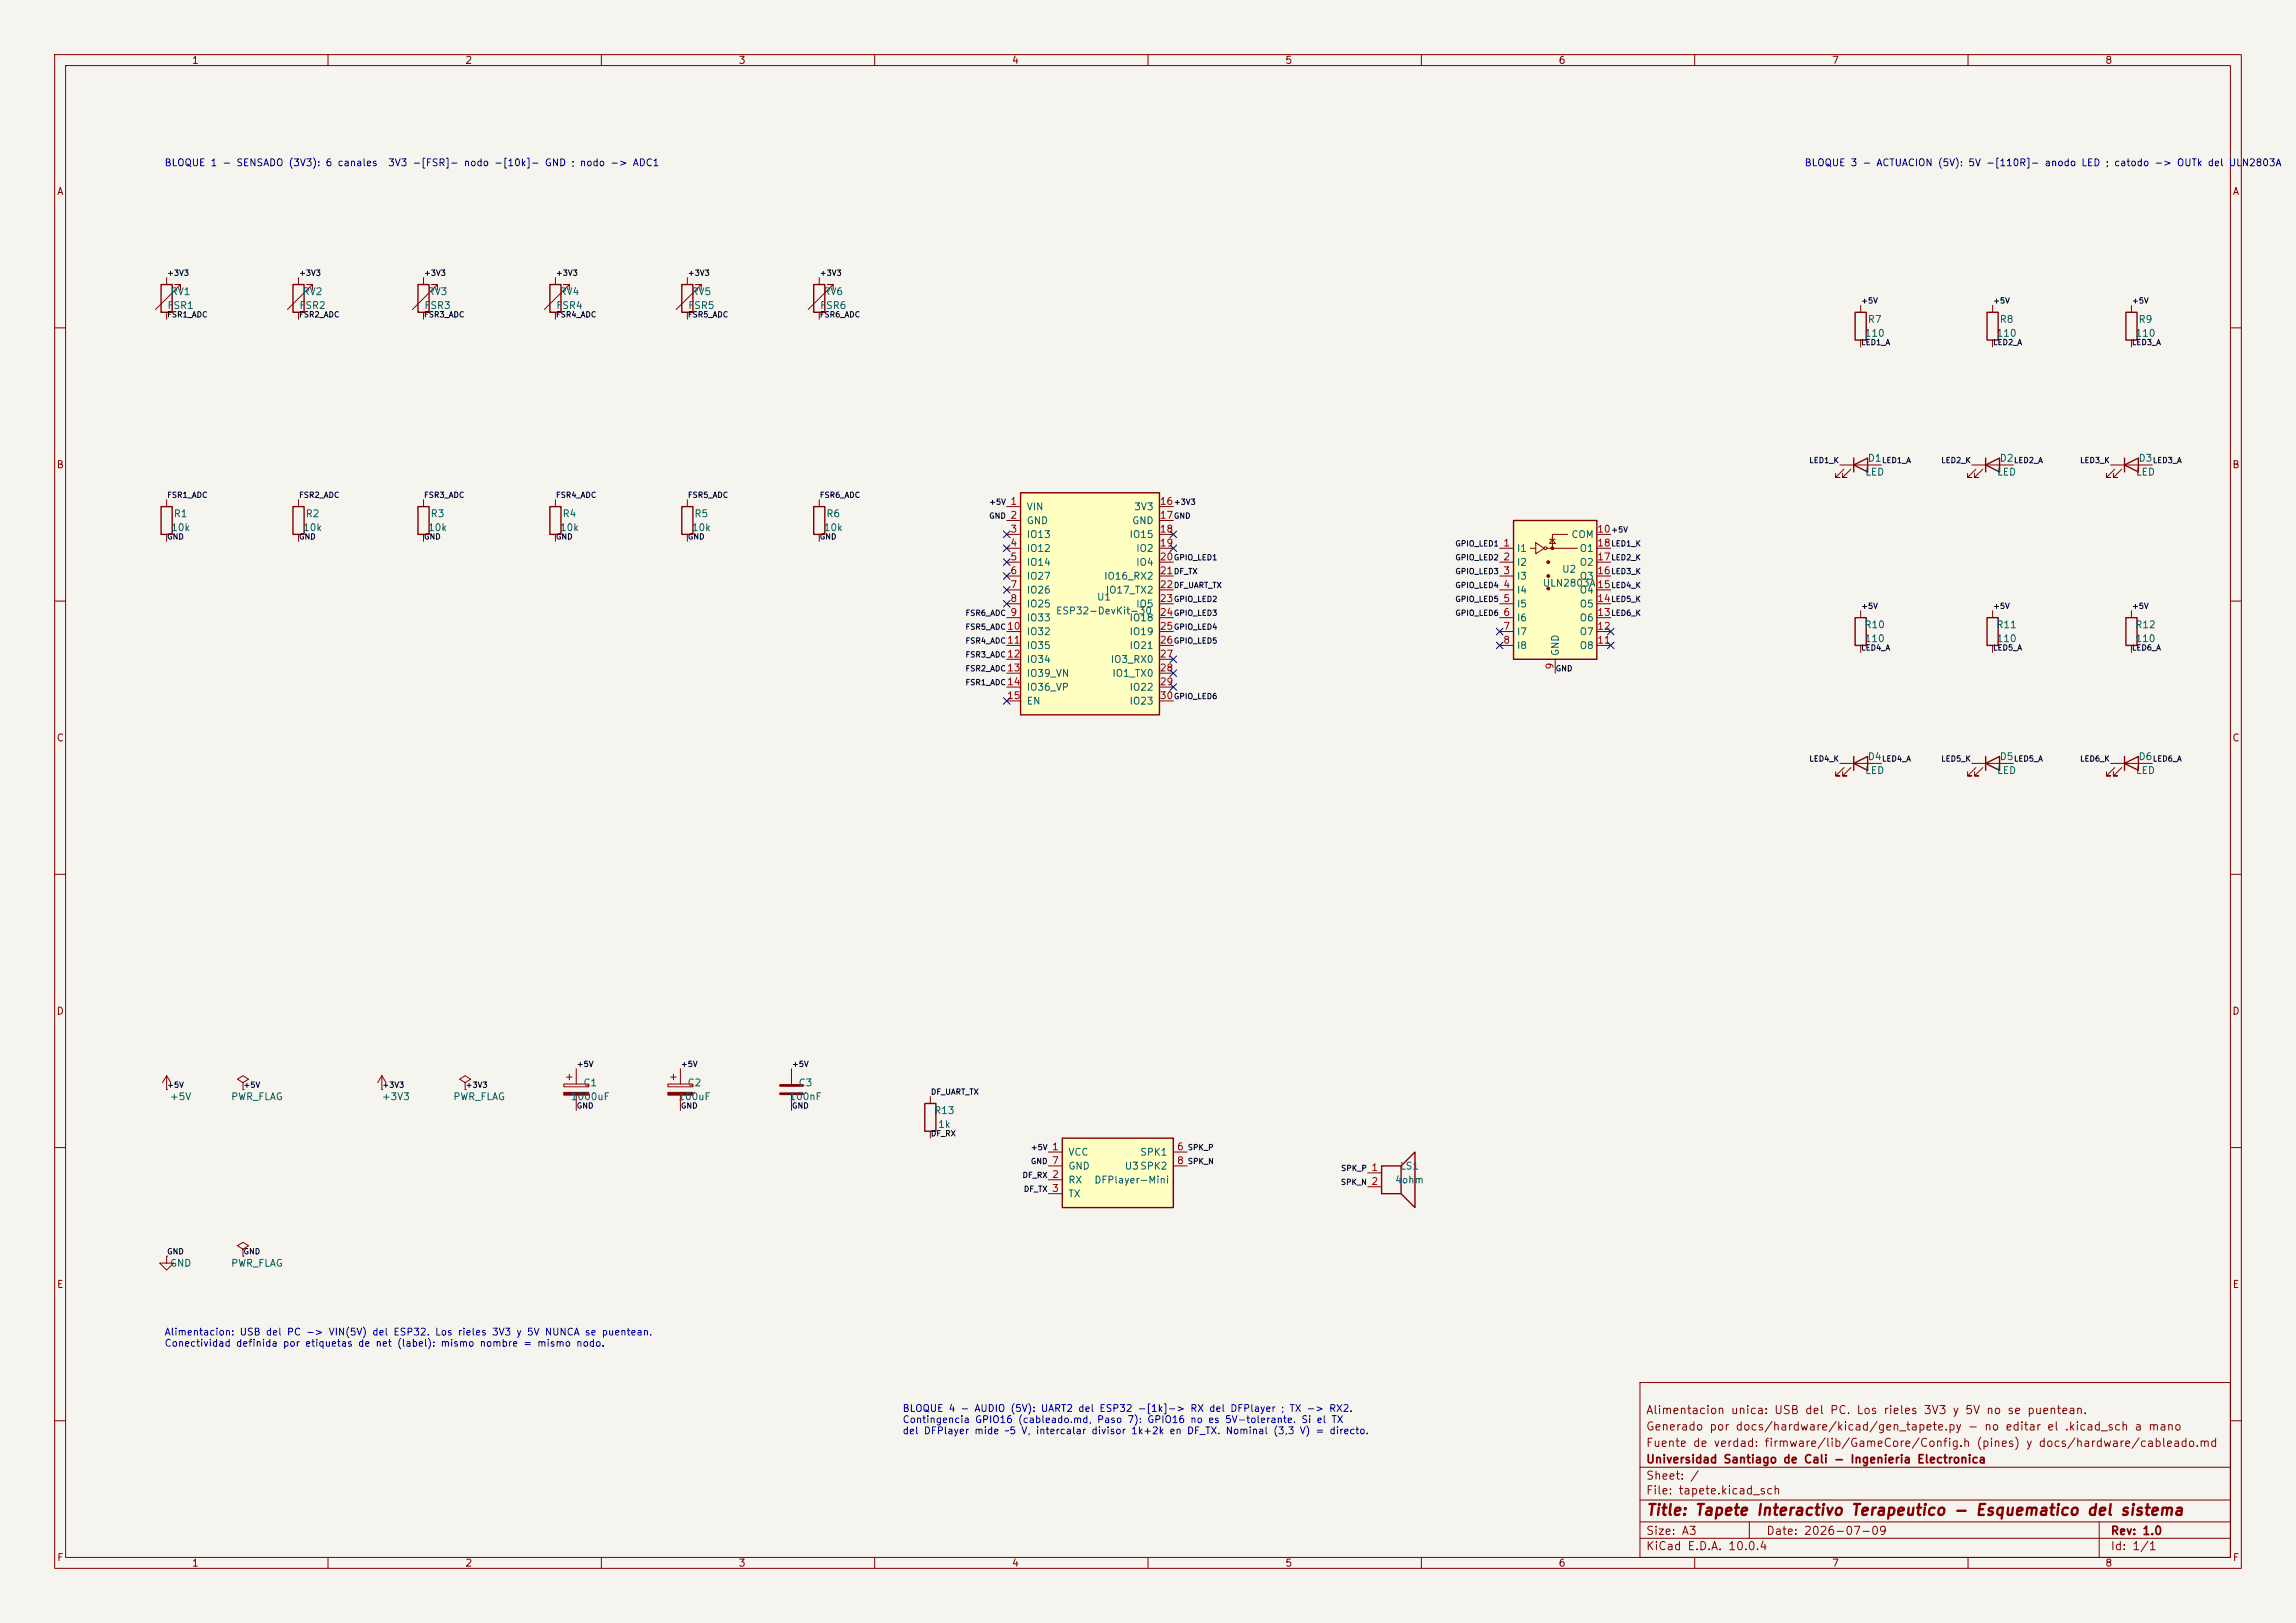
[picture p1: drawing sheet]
<svg xmlns="http://www.w3.org/2000/svg" width="420mm" height="297mm" viewBox="0 0 420 297" stroke-linecap="round" stroke-linejoin="round" font-family="sans-serif">
<defs><g id="words">
<text font-size="2" fill="#840000" x="301" y="277.8">Title: Tapete Interactivo Terapeutico - Esquematico del sistema</text>
<g font-size="1.5" fill="#840000">
<text x="301" y="262.1">Generado por docs/hardware/kicad/gen_tapete.py - no editar el .kicad_sch a mano</text>
<text x="301" y="259.1">Alimentacion unica: USB del PC. Los rieles 3V3 y 5V no se puentean.</text>
<text x="301" y="268.1">Universidad Santiago de Cali - Ingenieria Electronica</text>
<text x="301" y="265.1">Fuente de verdad: firmware/lib/GameCore/Config.h (pines) y docs/hardware/cableado.md</text>
<text x="301" y="273.8">File: tapete.kicad_sch</text>
<text x="301" y="271.1">Sheet: /</text>
<text x="301" y="281.2">Size: A3</text>
<text x="323" y="281.2">Date: 2026-07-09</text>
<text x="386" y="281.2">Rev: 1.0</text>
<text x="301" y="284">KiCad E.D.A. 10.0.4</text>
<text x="386" y="284">Id: 1/1</text>
</g>
<g font-size="1.3" fill="#840000">
<text x="35" y="12">1</text>
<text x="85" y="12">2</text>
<text x="135" y="12">3</text>
<text x="185" y="12">4</text>
<text x="235" y="12">5</text>
<text x="285" y="12">6</text>
<text x="335" y="12">7</text>
<text x="385" y="12">8</text>
<text x="10.3" y="36">A</text>
<text x="408.3" y="36">A</text>
<text x="10.3" y="86">B</text>
<text x="408.2" y="86">B</text>
<text x="10.3" y="136">C</text>
<text x="408.2" y="136">C</text>
<text x="10.3" y="186">D</text>
<text x="408.2" y="186">D</text>
<text x="10.3" y="236">E</text>
<text x="408.3" y="236">E</text>
<text x="10.3" y="286">F</text>
<text x="35" y="287">1</text>
<text x="85" y="287">2</text>
<text x="135" y="287">3</text>
<text x="185" y="287">4</text>
<text x="235" y="287">5</text>
<text x="285" y="287">6</text>
<text x="335" y="287">7</text>
<text x="385" y="287">8</text>
<text x="408.3" y="286">F</text>
</g>
<g font-size="1.3" fill="#0000c2">
<text x="30" y="30.7">BLOQUE 1 - SENSADO (3V3): 6 canales</text>
<text x="70.9" y="30.7">3V3 -[FSR]- nodo -[10k]- GND ; nodo -&gt; ADC1</text>
<text x="330" y="30.7">BLOQUE 3 - ACTUACION (5V): 5V -[110R]- anodo LED ; catodo -&gt; OUTk del ULN2803A</text>
<text x="30" y="244.7">Alimentacion: USB del PC -&gt; VIN(5V) del ESP32. Los rieles 3V3 y 5V NUNCA se puentean.</text>
<text x="30" y="246.7">Conectividad definida por etiquetas de net (label): mismo nombre = mismo nodo.</text>
<text x="165" y="258.7">BLOQUE 4 - AUDIO (5V): UART2 del ESP32 -[1k]-&gt; RX del DFPlayer ; TX -&gt; RX2.</text>
<text x="165" y="260.7">Contingencia GPIO16 (cableado.md, Paso 7): GPIO16 no es 5V-tolerante. Si el TX</text>
<text x="165" y="262.8">del DFPlayer mide ~5 V, intercalar divisor 1k+2k en DF_TX. Nominal (3,3 V) = directo.</text>
</g>
<g font-size="1.3" fill="#006464">
<text x="30.5" y="56.9">FSR1</text>
<text x="31.1" y="54.3">RV1</text>
<text x="54.7" y="56.9">FSR2</text>
<text x="55.3" y="54.3">RV2</text>
<text x="77.5" y="56.9">FSR3</text>
<text x="78.1" y="54.3">RV3</text>
<text x="101.6" y="56.9">FSR4</text>
<text x="102.3" y="54.3">RV4</text>
<text x="125.8" y="56.9">FSR5</text>
<text x="126.4" y="54.3">RV5</text>
<text x="149.9" y="56.9">FSR6</text>
<text x="150.5" y="54.3">RV6</text>
<text x="341.6" y="59.4">R7</text>
<text x="365.7" y="59.4">R8</text>
<text x="391.1" y="59.4">R9</text>
<text x="341" y="61.9">110</text>
<text x="365.1" y="61.9">110</text>
<text x="390.5" y="61.9">110</text>
<text x="341.1" y="87.3">LED</text>
<text x="341.6" y="84.8">D1</text>
<text x="365.2" y="87.3">LED</text>
<text x="365.7" y="84.8">D2</text>
<text x="390.6" y="87.3">LED</text>
<text x="391.1" y="84.8">D3</text>
<text x="31.7" y="95">R1</text>
<text x="55.8" y="95">R2</text>
<text x="78.7" y="95">R3</text>
<text x="102.8" y="95">R4</text>
<text x="126.9" y="95">R5</text>
<text x="151.1" y="95">R6</text>
<text x="187.7" y="93.7">VIN</text>
<text x="207.4" y="93.7">3V3</text>
<text x="31.2" y="97.5">10k</text>
<text x="55.3" y="97.5">10k</text>
<text x="78.2" y="97.5">10k</text>
<text x="102.3" y="97.5">10k</text>
<text x="126.4" y="97.5">10k</text>
<text x="150.6" y="97.5">10k</text>
<text x="187.7" y="96.2">GND</text>
<text x="187.7" y="98.8">IO13</text>
<text x="187.7" y="101.3">IO12</text>
<text x="206.5" y="98.8">IO15</text>
<text x="207" y="96.2">GND</text>
<text x="207.7" y="101.3">IO2</text>
<text x="277.4" y="101.3">I1</text>
<text x="287.3" y="98.8">COM</text>
<text x="288.8" y="101.3">O1</text>
<text x="187.7" y="103.8">IO14</text>
<text x="187.7" y="106.4">IO27</text>
<text x="201.9" y="106.4">IO16_RX2</text>
<text x="207.7" y="103.8">IO4</text>
<text x="277.4" y="103.8">I2</text>
<text x="277.4" y="106.4">I3</text>
<text x="282.1" y="107.7">ULN2803A15</text>
<text x="285.6" y="105.1">U2</text>
<text x="288.8" y="106.4">O3</text>
<text x="288.8" y="103.8">O2</text>
<text x="187.7" y="108.9">IO26</text>
<text x="187.7" y="111.5">IO25</text>
<text x="193.1" y="112.7">ESP32-DevKit-30</text>
<text x="200.6" y="110.2">U1</text>
<text x="202.2" y="108.9">IO17_TX2</text>
<text x="207.7" y="111.5">IO5</text>
<text x="277.4" y="108.9">I4</text>
<text x="277.4" y="111.5">I5</text>
<text x="288.8" y="111.5">O5</text>
<text x="288.8" y="108.9">O4</text>
<text x="187.7" y="114">IO33</text>
<text x="187.7" y="116.5">IO32</text>
<text x="187.7" y="119.1">IO35</text>
<text x="206.5" y="114">IO18</text>
<text x="206.5" y="116.5">IO19</text>
<text x="206.5" y="119.1">IO21</text>
<text x="277.4" y="114">I6</text>
<text x="277.4" y="116.5">I7</text>
<text x="277.4" y="119.1">I8</text>
<text x="288.8" y="119.1">O8</text>
<text x="288.8" y="116.5">O7</text>
<text x="288.8" y="114">O6</text>
<text x="341" y="115.3">R10</text>
<text x="341" y="117.8">110</text>
<text x="365.1" y="115.3">R11</text>
<text x="365.1" y="117.8">110</text>
<text x="390.5" y="115.3">R12</text>
<text x="390.5" y="117.8">110</text>
<text x="187.7" y="121.6">IO34</text>
<text x="187.7" y="124.2">IO39_VN</text>
<text x="203.1" y="121.6">IO3_RX0</text>
<text x="203.4" y="124.2">IO1_TX0</text>
<text x="285.5" y="120.1" transform="rotate(-90 285.5 120.1)">GND</text>
<text x="187.7" y="126.7">IO36_VP</text>
<text x="187.7" y="129.2">EN</text>
<text x="206.5" y="126.7">IO22</text>
<text x="206.5" y="129.2">IO23</text>
<text x="341.1" y="141.9">LED</text>
<text x="341.6" y="139.4">D4</text>
<text x="365.2" y="141.9">LED</text>
<text x="365.7" y="139.4">D5</text>
<text x="390.6" y="141.9">LED</text>
<text x="391.1" y="139.4">D6</text>
<text x="31" y="201.6">+5V</text>
<text x="42.2" y="201.6">PWR_FLAG</text>
<text x="69.7" y="201.6">+3V3</text>
<text x="82.8" y="201.6">PWR_FLAG</text>
<text x="104.3" y="201.6">1000uF</text>
<text x="106.6" y="199.1">C1</text>
<text x="124" y="201.6">100uF</text>
<text x="125.7" y="199.1">C2</text>
<text x="144.3" y="201.6">100nF</text>
<text x="146" y="199.1">C3</text>
<text x="170.8" y="204.2">R13</text>
<text x="171.5" y="206.7">1k</text>
<text x="195.3" y="211.8">VCC</text>
<text x="195.3" y="214.3">GND</text>
<text x="205.6" y="214.3">U3SPK2</text>
<text x="208.5" y="211.8">SPK1</text>
<text x="256" y="214.3">LS1</text>
<text x="195.3" y="216.9">RX</text>
<text x="195.3" y="219.4">TX</text>
<text x="200.1" y="216.9">DFPlayer-Mini</text>
<text x="255.1" y="216.9">4ohm</text>
<text x="31" y="232.1">GND</text>
<text x="42.2" y="232.1">PWR_FLAG</text>
</g>
<g font-size="1.3" fill="#a90000">
<text x="184.7" y="92.7">1</text>
<text x="184.7" y="95.2">2</text>
<text x="212" y="92.7">16</text>
<text x="212" y="95.2">17</text>
<text x="184.7" y="97.8">3</text>
<text x="184.7" y="100.3">4</text>
<text x="212" y="97.8">18</text>
<text x="212" y="100.3">19</text>
<text x="274.9" y="100.3">1</text>
<text x="292.1" y="97.8">10</text>
<text x="292.1" y="100.3">18</text>
<text x="184.7" y="102.8">5</text>
<text x="184.7" y="105.4">6</text>
<text x="184.7" y="107.9">7</text>
<text x="212" y="102.8">20</text>
<text x="212" y="105.4">21</text>
<text x="212" y="107.9">22</text>
<text x="274.9" y="102.8">2</text>
<text x="274.9" y="105.4">3</text>
<text x="274.9" y="107.9">4</text>
<text x="292.1" y="105.4">16</text>
<text x="292.1" y="102.8">17</text>
<text x="184.7" y="110.5">8</text>
<text x="184.7" y="113">9</text>
<text x="212" y="110.5">23</text>
<text x="212" y="113">24</text>
<text x="274.9" y="110.5">5</text>
<text x="274.9" y="113">6</text>
<text x="292.1" y="113">13</text>
<text x="292.1" y="110.5">14</text>
<text x="184.1" y="115.5">10</text>
<text x="184.1" y="118.1">11</text>
<text x="212" y="115.5">25</text>
<text x="212" y="118.1">26</text>
<text x="274.9" y="115.5">7</text>
<text x="274.9" y="118.1">8</text>
<text x="292.1" y="118.1">11</text>
<text x="292.1" y="115.5">12</text>
<text x="184.1" y="120.6">12</text>
<text x="184.1" y="123.2">13</text>
<text x="184.1" y="125.7">14</text>
<text x="212" y="120.6">27</text>
<text x="212" y="123.2">28</text>
<text x="212" y="125.7">29</text>
<text x="284.5" y="122.6" transform="rotate(-90 284.5 122.6)">9</text>
<text x="184.1" y="128.2">15</text>
<text x="212" y="128.2">30</text>
<text x="192.3" y="210.8">1</text>
<text x="192.3" y="215.9">2</text>
<text x="192.3" y="213.3">7</text>
<text x="215.2" y="210.8">6</text>
<text x="215.2" y="213.3">8</text>
<text x="250.8" y="214.6">1</text>
<text x="192.3" y="218.4">3</text>
<text x="250.8" y="217.1">2</text>
</g>
<g font-size="1" fill="#0f0f0f">
<text x="30.5" y="50.7">+3V3</text>
<text x="54.6" y="50.7">+3V3</text>
<text x="77.5" y="50.7">+3V3</text>
<text x="101.6" y="50.7">+3V3</text>
<text x="125.7" y="50.7">+3V3</text>
<text x="149.9" y="50.7">+3V3</text>
<text x="30.5" y="58.3">FSR1_ADC</text>
<text x="54.6" y="58.3">FSR2_ADC</text>
<text x="77.5" y="58.3">FSR3_ADC</text>
<text x="101.6" y="58.3">FSR4_ADC</text>
<text x="125.7" y="58.3">FSR5_ADC</text>
<text x="149.9" y="58.3">FSR6_ADC</text>
<text x="340.4" y="55.8">+5V</text>
<text x="364.5" y="55.8">+5V</text>
<text x="389.9" y="55.8">+5V</text>
<text x="340.4" y="63.4">LED1_A</text>
<text x="364.5" y="63.4">LED2_A</text>
<text x="389.9" y="63.4">LED3_A</text>
<text x="330.9" y="85">LED1_K</text>
<text x="344.2" y="85">LED1_A</text>
<text x="355" y="85">LED2_K</text>
<text x="368.3" y="85">LED2_A</text>
<text x="380.4" y="85">LED3_K</text>
<text x="393.7" y="85">LED3_A</text>
<text x="30.5" y="91.3">FSR1_ADC</text>
<text x="54.6" y="91.3">FSR2_ADC</text>
<text x="77.5" y="91.3">FSR3_ADC</text>
<text x="101.6" y="91.3">FSR4_ADC</text>
<text x="125.7" y="91.3">FSR5_ADC</text>
<text x="149.9" y="91.3">FSR6_ADC</text>
<text x="180.8" y="92.6">+5V</text>
<text x="180.8" y="95.2">GND</text>
<text x="214.6" y="92.6">+3V3</text>
<text x="214.6" y="95.2">GND</text>
<text x="30.5" y="99">GND</text>
<text x="54.6" y="99">GND</text>
<text x="77.5" y="99">GND</text>
<text x="101.6" y="99">GND</text>
<text x="125.7" y="99">GND</text>
<text x="149.9" y="99">GND</text>
<text x="266.1" y="100.2">GPIO_LED1</text>
<text x="294.6" y="100.2">LED1_K</text>
<text x="294.6" y="97.7">+5V</text>
<text x="214.6" y="102.8">GPIO_LED1</text>
<text x="214.6" y="107.9">DF_UART_TX</text>
<text x="214.6" y="105.3">DF_TX</text>
<text x="266.1" y="102.8">GPIO_LED2</text>
<text x="266.1" y="105.3">GPIO_LED3</text>
<text x="266.1" y="107.9">GPIO_LED4</text>
<text x="294.6" y="102.8">LED2_K</text>
<text x="294.6" y="107.9">LED4_K</text>
<text x="294.6" y="105.3">LED3_K</text>
<text x="176.5" y="112.9">FSR6_ADC</text>
<text x="214.6" y="110.4">GPIO_LED2</text>
<text x="214.6" y="112.9">GPIO_LED3</text>
<text x="266.1" y="112.9">GPIO_LED6</text>
<text x="266.1" y="110.4">GPIO_LED5</text>
<text x="294.6" y="112.9">LED6_K</text>
<text x="294.6" y="110.4">LED5_K</text>
<text x="340.4" y="111.7">+5V</text>
<text x="364.5" y="111.7">+5V</text>
<text x="389.9" y="111.7">+5V</text>
<text x="176.5" y="115.5">FSR5_ADC</text>
<text x="176.5" y="118">FSR4_ADC</text>
<text x="214.6" y="118">GPIO_LED5</text>
<text x="214.6" y="115.5">GPIO_LED4</text>
<text x="340.4" y="119.3">LED4_A</text>
<text x="364.5" y="119.3">LED5_A</text>
<text x="389.9" y="119.3">LED6_A</text>
<text x="176.5" y="125.6">FSR1_ADC</text>
<text x="176.5" y="123.1">FSR2_ADC</text>
<text x="176.5" y="120.6">FSR3_ADC</text>
<text x="284.5" y="123.1">GND</text>
<text x="214.6" y="128.2">GPIO_LED6</text>
<text x="330.9" y="139.6">LED4_K</text>
<text x="344.2" y="139.6">LED4_A</text>
<text x="355" y="139.6">LED5_K</text>
<text x="368.3" y="139.6">LED5_A</text>
<text x="380.4" y="139.6">LED6_K</text>
<text x="393.7" y="139.6">LED6_A</text>
<text x="105.4" y="195.5">+5V</text>
<text x="124.5" y="195.5">+5V</text>
<text x="144.8" y="195.5">+5V</text>
<text x="30.5" y="199.3">+5V</text>
<text x="44.4" y="199.3">+5V</text>
<text x="69.8" y="199.3">+3V3</text>
<text x="85.1" y="199.3">+3V3</text>
<text x="105.4" y="203.1">GND</text>
<text x="124.5" y="203.1">GND</text>
<text x="144.8" y="203.1">GND</text>
<text x="170.2" y="200.6">DF_UART_TX</text>
<text x="170.2" y="208.2">DF_RX</text>
<text x="186.9" y="215.8">DF_RX</text>
<text x="188.5" y="213.3">GND</text>
<text x="188.5" y="210.7">+5V</text>
<text x="217.2" y="213.3">SPK_N</text>
<text x="217.2" y="210.7">SPK_P</text>
<text x="245.2" y="214.5">SPK_P</text>
<text x="187.2" y="218.3">DF_TX</text>
<text x="245.2" y="217.1">SPK_N</text>
<text x="30.5" y="229.8">GND</text>
<text x="44.4" y="229.8">GND</text>
</g>
</g></defs>
<path d="M0 0h420v297h-420z" fill="#f5f4ef" stroke="#f5f4ef" stroke-width=".18"/>
<g fill="none" stroke="#840000" stroke-width=".18">
<path d="M10 10h400v277h-400zM12 12h396v273h-396zM60 10v2M110 10v2M160 10v2M210 10v2M260 10v2M310 10v2M360 10v2M149.9 50.8v1.3M149.9 57.2v1.2M152.4 53.1v-1h-1h1l-4.6 4.5"/>
<path d="M10 60h2M408 60h2M101.6 91.4v1.3M101.6 97.8v1.3M125.7 91.4v1.3M125.7 97.8v1.3M149.9 91.4v1.3M149.9 97.8v1.3M10 110h2M340.4 111.8v1.2M340.4 118.1v1.3M364.5 111.8v1.2"/>
<path d="M364.5 118.1v1.3M389.9 111.8v1.2M389.9 118.1v1.3M408 110h2M336.5 139.7h7.7M360.7 139.7h7.6M386.1 139.7h7.6M10 160h2M337.3 140.5l-1.5 1.5h.7h-.7v-.8M338.6 140.5l-1.5 1.5h.7h-.7v-.8M361.4 140.5l-1.5 1.5h.8h-.8v-.8M362.7 140.5l-1.5 1.5h.7h-.7v-.8"/>
<path d="M386.8 140.5l-1.5 1.5h.8h-.8v-.8M388.1 140.5l-1.5 1.5h.7h-.7v-.8M408 160h2M10 210h2M170.2 200.7v1.2M170.2 207v1.3M408 210h2M300 253h108v32h-108zM10 260h2M300 278.5h108M300 274.5h108M300 268.5h108"/>
<path d="M320 278.5v3M384 278.5v6.5M408 260h2M60 285v2M110 285v2M160 285v2M210 285v2M260 285v2M300 281.5h108M310 285v2M360 285v2"/>
</g>
<g fill="none" stroke="#840000" stroke-width=".25">
<path d="M148.8 52.1h2.1v5.1h-2.1zM100.6 92.7h2v5.1h-2zM124.7 92.7h2v5.1h-2zM148.8 92.7h2.1v5.1h-2.1zM339.3 113h2.1v5.1h-2.1zM363.5 113h2v5.1h-2zM388.9 113h2v5.1h-2zM339.1 139.7l2.5-1.3v2.6zM339.1 138.4v2.6M363.2 139.7l2.6-1.3v2.6zM363.2 138.4v2.6M388.6 139.7l2.6-1.3v2.6z"/>
<path d="M388.6 138.4v2.6M169.2 201.9h2v5.1h-2z"/>
</g>
<path d="M276.9 95.3h15.2v25.4h-15.2z" fill="#ffffc2"/>
<path d="M276.9 95.3h15.2v25.4h-15.2zM388.6 85.1l2.6-1.3v2.6zM388.6 83.8v2.6" fill="none" stroke="#840000" stroke-width=".25"/>
<g fill="none" stroke="#840000" stroke-width=".18">
<path d="M280.9 99.3l1.5 1-1.5 1zM283.5 98.7h1M284 98.7l.5 .7h-1zM286.8 97.8h-2.8v2.5M292.1 97.8h2.5M386.1 85.1h7.6M386.8 85.9l-1.5 1.5h.8h-.8v-.8M388.1 85.9l-1.5 1.5h.7h-.7v-.8M274.3 100.3h2.6M274.3 102.9h2.6M274.3 105.4h2.6M274.3 108h2.6"/>
<path d="M274.3 110.5h2.6M274.3 113h2.6M274.3 115.6h2.6M274.3 118.1h2.6M279.9 100.3h1M283 100.3h5.5M292.1 100.3h2.5M292.1 102.9h2.5M292.1 105.4h2.5M292.1 108h2.5M292.1 110.5h2.5M292.1 113h2.5"/>
<path d="M292.1 115.6h2.5M292.1 118.1h2.5M284.5 120.7v2.5M144.8 195.6v2.8M144.8 200.4v2.8"/>
<circle cx="282.7" cy="100.3" r=".25"/>
</g>
<g fill="#840000" stroke="#840000" stroke-width=".18">
<circle cx="283.2" cy="102.9" r=".25"/>
<circle cx="283.2" cy="105.4" r=".25"/>
<circle cx="283.2" cy="107.7" r=".25"/>
<circle cx="284" cy="100.3" r=".25"/>
</g>
<path d="M142.7 198.6h4.1M142.7 200.2h4.1" fill="none" stroke="#840000" stroke-width=".51"/>
<path d="M194.3 208.3h20.3v12.7h-20.3z" fill="#ffffc2"/>
<path d="M194.3 208.3h20.3v12.7h-20.3zM252.7 213.4h3.6v5h-3.6zM256.3 213.4l2.5-2.6v10.2l-2.5-2.6" fill="none" stroke="#840000" stroke-width=".25"/>
<g fill="none" stroke="#840000" stroke-width=".18">
<path d="M30.5 199.4h.1M30.5 196.9l-.8 1.2M30.5 196.9l.7 1.2M30.5 196.9v2.5M44.4 198.1l1.1-.6-1.1-.6-1 .6 1 .6v1.3M44.4 199.4h.1M69.8 199.4h.1M69.8 196.9l-.7 1.2M69.8 196.9l.8 1.2M69.8 196.9v2.5M85.1 198.1l1-.6-1-.6-1 .6 1 .6v1.3M85.1 199.4h.1"/>
<path d="M103.1 198.4h4.6v.5h-4.6zM103.6 197.1h1M104.1 196.6v1M105.4 195.6v2.8M122.2 198.4h4.5v.5h-4.5zM122.7 197.1h1M123.2 196.6v1M124.5 195.6v2.8M105.4 200.4v2.8M124.5 200.4v2.8M191.8 210.8h2.5M191.8 215.9h2.5"/>
<path d="M191.8 218.4h2.5M191.8 213.4h2.5M214.6 210.8h2.6M214.6 213.4h2.6M250.2 214.6h2.5M250.2 217.2h2.5M30.5 229.9v1.2h1.2l-1.2 1.3-1.3-1.3h1.3M30.5 229.9h.1M44.4 228.6l1.1-.6-1.1-.7-1 .7 1 .6v1.3M44.4 229.9h.1"/>
</g>
<g fill="#840000" stroke="#840000" stroke-width=".18">
<path d="M122.2 199.9h4.5v.5h-4.5z"/>
<path d="M103.1 199.9h4.6v.5h-4.6z"/>
</g>
<path d="M186.7 90.2h25.4v40.6h-25.4z" fill="#ffffc2"/>
<g fill="none" stroke="#840000" stroke-width=".25">
<path d="M29.5 52.1h2v5.1h-2zM53.6 52.1h2v5.1h-2zM76.5 52.1h2v5.1h-2zM100.6 52.1h2v5.1h-2zM124.7 52.1h2v5.1h-2zM339.3 57.2h2.1v5h-2.1zM363.5 57.2h2v5h-2zM388.9 57.2h2v5h-2zM29.5 92.7h2v5.1h-2zM53.6 92.7h2v5.1h-2zM76.5 92.7h2v5.1h-2zM186.7 90.2h25.4v40.6h-25.4z"/>
<path d="M339.1 85.1l2.5-1.3v2.6zM339.1 83.8v2.6M363.2 85.1l2.6-1.3v2.6zM363.2 83.8v2.6"/>
</g>
<g fill="none" stroke="#840000" stroke-width=".18">
<path d="M30.5 50.8v1.3M30.5 57.2v1.2M33 53.1v-1h-1h1l-4.6 4.5M54.6 50.8v1.3M54.6 57.2v1.2M57.1 53.1v-1h-1h1l-4.5 4.5M77.5 50.8v1.3M77.5 57.2v1.2M80 53.1v-1h-1h1l-4.6 4.5M101.6 50.8v1.3M101.6 57.2v1.2M104.1 53.1v-1h-1h1l-4.5 4.5"/>
<path d="M125.7 50.8v1.3M125.7 57.2v1.2M128.3 53.1v-1h-1h1l-4.6 4.5M340.4 55.9v1.3M364.5 55.9v1.3M389.9 55.9v1.3M340.4 62.2v1.3M364.5 62.2v1.3M389.9 62.2v1.3M30.5 91.4v1.3M30.5 97.8v1.3M54.6 91.4v1.3"/>
<path d="M54.6 97.8v1.3M77.5 91.4v1.3M77.5 97.8v1.3M184.1 92.7h2.6M184.1 95.3h2.6M184.1 97.8h2.6M212.1 92.7h2.5M212.1 95.3h2.5M212.1 97.8h2.5M336.5 85.1h7.7M337.3 85.9l-1.5 1.5h.7h-.7v-.8M338.6 85.9l-1.5 1.5h.7h-.7v-.8"/>
<path d="M360.7 85.1h7.6M361.4 85.9l-1.5 1.5h.8h-.8v-.8M362.7 85.9l-1.5 1.5h.7h-.7v-.8M184.1 100.3h2.6M184.1 102.9h2.6M184.1 105.4h2.6M184.1 108h2.6M184.1 110.5h2.6M184.1 113h2.6M184.1 115.6h2.6M184.1 118.1h2.6M212.1 100.3h2.5"/>
<path d="M212.1 102.9h2.5M212.1 105.4h2.5M212.1 108h2.5M212.1 110.5h2.5M212.1 113h2.5M212.1 115.6h2.5M212.1 118.1h2.5M184.1 120.7h2.6M184.1 123.2h2.6M184.1 125.7h2.6M184.1 128.3h2.6M212.1 120.7h2.5"/>
<path d="M212.1 123.2h2.5M212.1 125.7h2.5M212.1 128.3h2.5"/>
</g>
<g fill="none" stroke="#000084" stroke-width=".18">
<path d="M183.5 99.7l1.3 1.2M183.5 97.2l1.3 1.2M184.8 99.7l-1.3 1.2M184.8 97.2l-1.3 1.2M214 99.7l1.2 1.2M214 97.2l1.2 1.2M215.2 99.7l-1.2 1.2M215.2 97.2l-1.2 1.2M183.5 107.3l1.3 1.3M183.5 109.9l1.3 1.2M183.5 102.3l1.3 1.2M183.5 104.8l1.3 1.2"/>
<path d="M184.8 107.3l-1.3 1.3M184.8 109.9l-1.3 1.2M184.8 102.3l-1.3 1.2M184.8 104.8l-1.3 1.2M273.7 117.5l1.2 1.2M273.7 115l1.2 1.2M274.9 117.5l-1.2 1.2M274.9 115l-1.2 1.2M294 117.5l1.2 1.2M294 115l1.2 1.2M295.2 117.5l-1.2 1.2M295.2 115l-1.2 1.2"/>
<path d="M183.5 127.7l1.3 1.2M184.8 127.7l-1.3 1.2M214 122.6l1.2 1.2M214 120l1.2 1.3M214 125.1l1.2 1.2M215.2 122.6l-1.2 1.2M215.2 120l-1.2 1.3M215.2 125.1l-1.2 1.2"/>
</g>
<use href="#words"/>
</svg>
